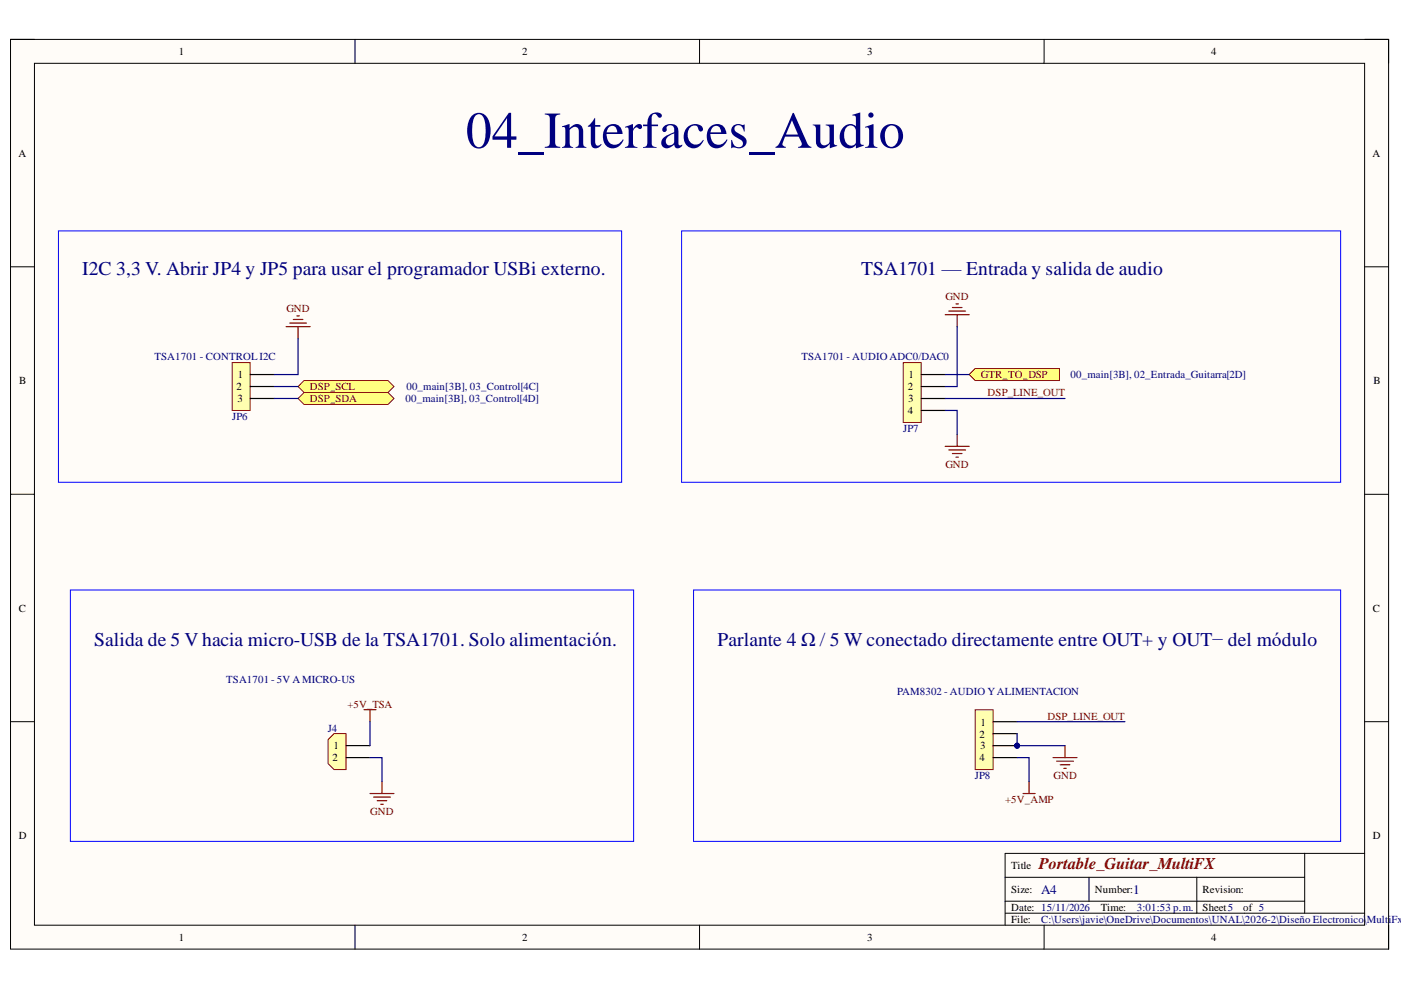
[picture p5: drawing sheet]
<svg xmlns="http://www.w3.org/2000/svg" width="297mm" height="210mm" viewBox="0 0 297 210" stroke-linecap="round" stroke-linejoin="round" font-family="sans-serif">
<defs><g id="words">
<text font-size="11" fill="#000080" x="98.8" y="31.3">04_Interfaces_Audio</text>
<g font-size="4.1" fill="#000080">
<text x="17.4" y="58.2">I2C 3,3 V. Abrir JP4 y JP5 para usar el programador USBi externo.</text>
<text x="182.6" y="58.2">TSA1701 — Entrada y salida de audio</text>
<text x="20" y="136.9">Salida de 5 V hacia micro-USB de la TSA1701. Solo alimentación.</text>
<text x="152.1" y="136.9">Parlante 4 Ω / 5 W conectado directamente entre OUT+ y OUT− del módulo</text>
</g>
<text font-size="3.5" fill="#800000" x="220.2" y="184.3">Portable_Guitar_MultiFX</text>
<g font-size="2.8" fill="#000080">
<text x="220.7" y="189.5">A4</text>
<text x="240.3" y="189.5">1</text>
</g>
<g font-size="2.3">
<text x="37.9" y="11.7">1</text>
<text x="110.7" y="11.7">2</text>
<text x="183.9" y="11.7">3</text>
<text x="256.8" y="11.7">4</text>
<text x="3.9" y="33.3">A</text>
<text x="291" y="33.3">A</text>
<text x="4.1" y="81.4">B</text>
<text x="50.2" y="82.7">2</text>
<text x="50.4" y="80.2">1</text>
<text x="192.5" y="82.7">2</text>
<text x="192.7" y="80.2">1</text>
<text x="291.2" y="81.4">B</text>
<text x="50.3" y="85.2">3</text>
<text x="192.5" y="87.8">4</text>
<text x="192.6" y="85.2">3</text>
<text x="4" y="129.7">C</text>
<text x="291.1" y="129.7">C</text>
<text x="207.9" y="153.8">1</text>
<text x="70.5" y="161.4">2</text>
<text x="70.7" y="158.9">1</text>
<text x="207.7" y="156.4">2</text>
<text x="207.7" y="161.4">4</text>
<text x="207.8" y="158.9">3</text>
<text x="4" y="177.9">D</text>
<text x="291.1" y="177.9">D</text>
<text x="214.4" y="184.3">Title</text>
<text x="214.4" y="189.3">Size:</text>
<text x="232.1" y="189.3">Number:</text>
<text x="255" y="189.3">Revision:</text>
<text x="214.4" y="193.1">Date: 15/11/2026</text>
<text x="214.4" y="195.7">File:</text>
<text x="233.4" y="193.1">Time:</text>
<text x="255" y="193.1">Sheet5</text>
<text x="263.6" y="193.1">of 5</text>
<text x="37.9" y="199.5">1</text>
<text x="110.7" y="199.5">2</text>
<text x="183.9" y="199.5">3</text>
<text x="256.8" y="199.5">4</text>
</g>
<g font-size="2.3" fill="#800000">
<text x="200.4" y="63.7">GND</text>
<text x="60.7" y="66.2">GND</text>
<text x="65.7" y="82.7">DSP_SCL</text>
<text x="208" y="80.2">GTR_TO_DSP</text>
<text x="209.4" y="84">DSP_LINE_OUT</text>
<text x="65.7" y="85.2">DSP_SDA</text>
<text x="200.4" y="99.3">GND</text>
<text x="73.7" y="150">+5V_TSA</text>
<text x="222.1" y="152.6">DSP_LINE_OUT</text>
<text x="223.4" y="165.2">GND</text>
<text x="78.5" y="172.8">GND</text>
<text x="213.1" y="170.3">+5V_AMP</text>
</g>
<g font-size="2.3" fill="#000080">
<text x="32.7" y="76.4">TSA1701 - CONTROLI2C</text>
<text x="169.9" y="76.4">TSA1701 - AUDIO ADC0/DAC0</text>
<text x="86.2" y="82.7">00_main[3B], 03_Control[4C]</text>
<text x="227" y="80.2">00_main[3B], 02_Entrada_Guitarra[2D]</text>
<text x="49.2" y="89.1">JP6</text>
<text x="86" y="85.2">00_main[3B], 03_Control[4D]</text>
<text x="191.5" y="91.7">JP7</text>
<text x="48" y="144.9">TSA1701 - 5V AMICRO-US</text>
<text x="190.2" y="147.4">PAM8302 - AUDIO YALIMENTACION</text>
<text x="69.5" y="155.1">J4</text>
<text x="206.7" y="165.2">JP8</text>
<text x="220.7" y="195.7">C:\Users\javie\OneDrive\Documentos\UNAL\2026-2\Diseño Electronico\</text>
<text x="241" y="193.1">3:01:53 p.m.</text>
<text x="289.8" y="195.7">Multi</text>
<text x="295" y="195.7">Fx_</text>
</g>
</g></defs>
<path d="M2.2 8.4h292.2v192.8h-292.2z" fill-rule="evenodd" fill="#fffcf8"/>
<path d="M2.2 8.4h292.2v192.8h-292.2z" fill="none" stroke="#000" stroke-width=".21"/>
<path d="M7.3 13.4h282v182.8h-282z" fill-rule="evenodd" fill="#fffcf8"/>
<g fill="none" stroke="#000" stroke-width=".21">
<path d="M2.2 8.3h5.1M7.3 13.4h282v182.8h-282zM75.3 8.3v5.1M148.3 8.3v5.1M221.4 8.4v5M289.3 8.4h5.1v5M2.2 56.6h5.1M289.3 56.6h5.1M2.2 104.8h5.1M289.3 104.8h5.1M2.2 153h5.1M289.3 153h5.1"/>
<path d="M75.3 196.2v5M148.3 196.2v5M213.1 186h63.5M213.1 193.6h76.2M213.1 191.1h63.5M221.4 196.2v5M230.9 186v5.1M253.8 186v7.6M276.6 180.9v12.7M289.3 180.9h-76.2v15.3M294.4 196.2v5"/>
</g>
<path d="M205.5 79.4l1.3-1.3h17.8v2.6h-17.8z" fill-rule="evenodd" fill="#ffff80"/>
<path d="M205.5 79.4l1.3-1.3h17.8v2.6h-17.8z" fill="none" stroke="#800000" stroke-width=".21"/>
<path d="M63.2 84.5l1.3-1.3h17.8l1.2 1.3-1.2 1.3h-17.8z" fill-rule="evenodd" fill="#ffff80"/>
<path d="M63.2 84.5l1.3-1.3h17.8l1.2 1.3-1.2 1.3h-17.8z" fill="none" stroke="#800000" stroke-width=".21"/>
<path d="M64.5 80.7h17.8l1.2 1.3-1.2 1.2h-17.8l-1.3-1.2z" fill-rule="evenodd" fill="#ffff80"/>
<path d="M64.5 80.7h17.8l1.2 1.3-1.2 1.2h-17.8l-1.3-1.2z" fill="none" stroke="#800000" stroke-width=".21"/>
<path d="M49.2 76.9h3.8v10.1h-3.8z" fill-rule="evenodd" fill="#ffffb0"/>
<path d="M49.2 76.9h3.8v10.1h-3.8z" fill="none" stroke="#980000" stroke-width=".21"/>
<path d="M53 79.4h5.1M53 82h5.1M53 84.5h5.1" fill="none" stroke="#000" stroke-width=".25"/>
<path d="M191.5 76.9h3.8v12.7h-3.8z" fill-rule="evenodd" fill="#ffffb0"/>
<path d="M191.5 76.9h3.8v12.7h-3.8z" fill="none" stroke="#980000" stroke-width=".21"/>
<path d="M195.3 79.4h5.1M195.3 82h5.1M195.3 84.5h5.1M195.3 87h5.1" fill="none" stroke="#000" stroke-width=".25"/>
<path d="M70.8 155.6h2.6v7.6h-2.6l-1.2-1.3v-5.1z" fill-rule="evenodd" fill="#ffffb0"/>
<path d="M70.8 155.6h2.6v7.6h-2.6l-1.2-1.3v-5.1z" fill="none" stroke="#980000" stroke-width=".21"/>
<path d="M73.4 158.1h5M73.4 160.6h5" fill="none" stroke="#000" stroke-width=".25"/>
<circle cx="215.6" cy="158.1" r=".51" fill="#000080"/>
<circle cx="215.6" cy="158.1" r=".51" fill="none" stroke="#000080" stroke-width=".21"/>
<path d="M206.8 150.5h3.8v12.7h-3.8z" fill-rule="evenodd" fill="#ffffb0"/>
<path d="M206.8 150.5h3.8v12.7h-3.8z" fill="none" stroke="#980000" stroke-width=".21"/>
<path d="M210.6 153h5M210.6 155.6h5M210.6 158.1h5" fill="none" stroke="#000" stroke-width=".25"/>
<circle cx="215.6" cy="158.1" r=".51" fill="#000080"/>
<circle cx="215.6" cy="158.1" r=".51" fill="none" stroke="#000080" stroke-width=".21"/>
<path d="M210.6 160.6h5" fill="none" stroke="#000" stroke-width=".25"/>
<g fill="none" stroke="#800000" stroke-width=".25">
<path d="M60.7 69.3h5M61.4 68.5h3.6M62.2 67.7h2M62.9 67h.6M63.2 69.3v2.5M200.4 66.7h5.1M201.2 66h3.5M201.9 65.2h2.1M202.7 64.4h.5M202.9 66.7v2.6M200.4 94.6h5.1M201.2 95.4h3.5"/>
<path d="M201.9 96.2h2.1M202.7 96.9h.5M202.9 92.1v2.5M77.2 150.5h2.5M78.4 150.5v2.5M225.8 158.1v2.5M78.4 168.2h5.1M79.2 169h3.6M80 169.8h2M80.7 170.5h.5M81 165.7v2.5M216.9 168.2h2.6"/>
<path d="M218.2 165.7v2.5M223.3 160.6h5.1M224 161.4h3.6M224.8 162.2h2M225.5 162.9h.6"/>
</g>
<path d="M12.4 49h119.4v53.3h-119.4zM144.5 49h139.7v53.3h-139.7zM14.9 125.1h119.4v53.3h-119.4zM147 125.1h137.2v53.3h-137.2z" fill="none" stroke="#00f" stroke-width=".21"/>
<path d="M63.2 71.8v7.6h-5.1M200.4 79.4h5.1M202.9 69.3v12.7h-2.5M58.1 82h5.1M58.1 84.5h5.1M200.4 87h2.5v5.1M200.4 84.5h25.4M78.4 153v5.1M215.6 153h22.9M215.6 155.6v2.5M78.4 160.6h2.6v5.1" fill="none" stroke="#000080" stroke-width=".25"/>
<circle cx="215.6" cy="158.1" r=".51" fill="#000080"/>
<circle cx="215.6" cy="158.1" r=".51" fill="none" stroke="#000080" stroke-width=".21"/>
<path d="M215.6 158.1h10.2" fill="none" stroke="#000080" stroke-width=".25"/>
<circle cx="215.6" cy="158.1" r=".51" fill="#000080"/>
<circle cx="215.6" cy="158.1" r=".51" fill="none" stroke="#000080" stroke-width=".21"/>
<path d="M215.6 160.6h2.6v5.1" fill="none" stroke="#000080" stroke-width=".25"/>
<use href="#words"/>
</svg>
